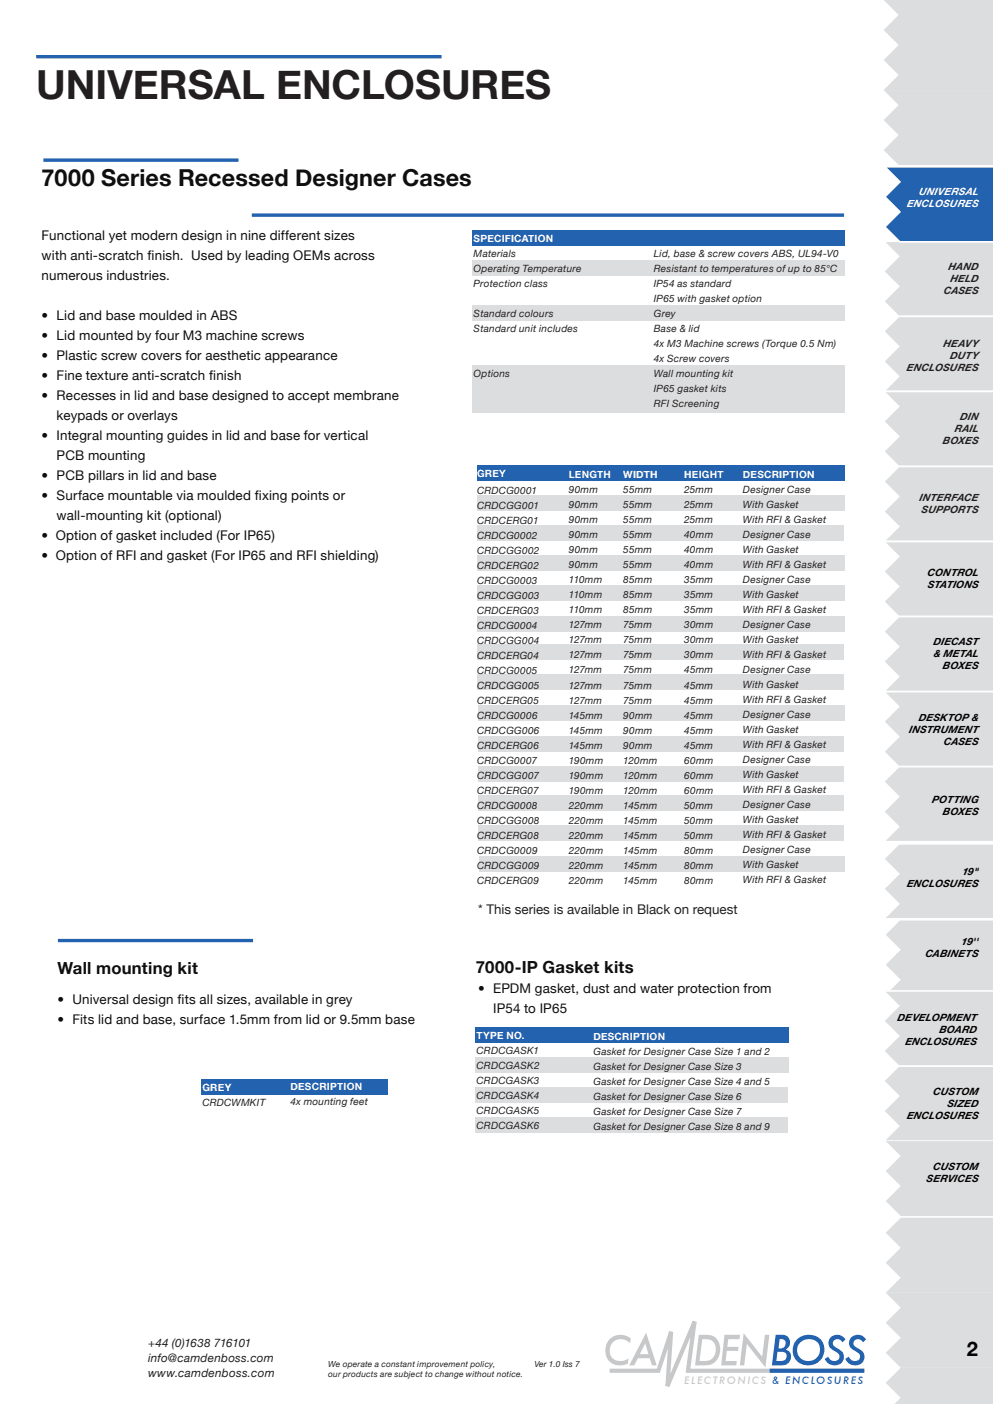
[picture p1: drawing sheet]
<svg xmlns="http://www.w3.org/2000/svg" width="210mm" height="297mm" viewBox="0 0 210 297" stroke-linecap="round" stroke-linejoin="round" font-family="sans-serif">
<defs><g id="words">
<text font-size="8.5" fill="#231f20" x="7.7" y="21">UNIVERSAL ENCLOSURES</text>
<text font-size="4.9" fill="#0f0f0f" x="8.8" y="39.4">7000 Series Recessed Designer Cases</text>
<text font-size="4.2" x="204.5" y="286.7">2</text>
<g font-size="3.5" fill="#0f0f0f">
<text x="12.1" y="206.1">Wall mounting kit</text>
<text x="100.6" y="205.8">7000-IP Gasket kits</text>
</g>
<g font-size="2.8" fill="#0f0f0f">
<text x="8.8" y="50.7">Functional yet modern design in nine different sizes</text>
<text x="8.8" y="54.9">with anti-scratch finish. Used by leading OEMs across</text>
<text x="8.8" y="59.2">numerous industries.</text>
<text x="8.8" y="67.6">• Lid and base moulded in ABS</text>
<text x="8.8" y="71.9">• Lid mounted by four M3 machine screws</text>
<text x="8.8" y="76.1">• Plastic screw covers for aesthetic appearance</text>
<text x="8.8" y="80.3">• Fine texture anti-scratch finish</text>
<text x="8.8" y="84.6">• Recesses in lid and base designed to accept membrane</text>
<text x="12" y="88.8">keypads or overlays</text>
<text x="8.8" y="93">• Integral mounting guides in lid and base for vertical</text>
<text x="8.8" y="101.5">• PCB pillars in lid and base</text>
<text x="12" y="97.3">PCB mounting</text>
<text x="8.8" y="105.7">• Surface mountable via moulded fixing points or</text>
<text x="12" y="110">wall-mounting kit (optional)</text>
<text x="8.8" y="114.2">• Option of gasket included (For IP65)</text>
<text x="8.8" y="118.4">• Option of RFI and gasket (For IP65 and RFI shielding)</text>
<text x="12.1" y="212.5">• Universal design fits all sizes, available in grey</text>
<text x="101.1" y="210.1">• EPDM gasket, dust and water protection from</text>
<text x="104.3" y="214.3">IP54 to IP65</text>
<text x="12.1" y="216.7">• Fits lid and base, surface 1.5mm from lid or 9.5mm base</text>
</g>
<text font-size="2.8" fill="#231f20" x="101.1" y="193.4">* This series is available in Black on request</text>
<g font-size="2.5" fill="#231f20">
<text x="31.3" y="284.9">+44 (0)1638 716101</text>
<text x="31.3" y="288.1">info@camdenboss.com</text>
<text x="31.3" y="291.3">www.camdenboss.com</text>
</g>
<g font-size="2.2" fill="#fff">
<text x="194.3" y="41.2">un vers</text>
<text x="195.9" y="41.2">i</text>
<text x="202.7" y="41.2">a</text>
<text x="205.7" y="41.2">l</text>
<text x="191.7" y="43.8">En</text>
<text x="193.2" y="43.8">c</text>
<text x="196.5" y="43.8">losure</text>
<text x="204.1" y="43.8">s</text>
</g>
<g font-size="2.2" fill="#231f20">
<text x="200.5" y="57">ha</text>
<text x="200.9" y="59.6">held</text>
<text x="202.2" y="57">n</text>
<text x="205.3" y="57">d</text>
<text x="199.5" y="62.1">c</text>
<text x="199.5" y="62.1">a</text>
<text x="199.5" y="62.1">s</text>
<text x="199.5" y="62.1">e</text>
<text x="199.5" y="73.3">he</text>
<text x="200.8" y="75.9">duty</text>
<text x="201.1" y="73.3">a</text>
<text x="204" y="73.3">vy</text>
<text x="191.7" y="78.4">e</text>
<text x="191.7" y="78.4">n</text>
<text x="191.7" y="78.4">c</text>
<text x="196.5" y="78.4">losure</text>
<text x="204.1" y="78.4">s</text>
<text x="203" y="88.8">DIN</text>
<text x="199.4" y="93.9">Boxe</text>
<text x="201.8" y="91.3">R</text>
<text x="201.8" y="91.3">a</text>
<text x="201.8" y="91.3">i</text>
<text x="204.1" y="93.9">s</text>
<text x="205.7" y="91.3">l</text>
<text x="194.4" y="106">In</text>
<text x="195.1" y="106">t</text>
<text x="195.1" y="106">e</text>
<text x="199.5" y="106">rfa</text>
<text x="202.4" y="106">c</text>
<text x="202.4" y="106">e</text>
<text x="194.8" y="108.6">support</text>
<text x="204.1" y="108.6">s</text>
</g>
<g font-size="2.2">
<text x="196.1" y="121.8">con</text>
<text x="196.1" y="124.4">stati</text>
<text x="199.4" y="121.8">t</text>
<text x="202.2" y="124.4">on</text>
<text x="202.4" y="121.8">rol</text>
<text x="203.9" y="124.4">s</text>
<text x="197.3" y="136.4">di</text>
<text x="198.9" y="136.4">e</text>
<text x="198.9" y="136.4">c</text>
<text x="198.9" y="136.4">a</text>
<text x="198.9" y="136.4">s</text>
<text x="198.9" y="136.4">t</text>
<text x="197.4" y="139">&amp; me</text>
<text x="199.4" y="141.5">boxe</text>
<text x="201.5" y="139">t</text>
<text x="201.5" y="139">a</text>
<text x="204.1" y="141.5">s</text>
<text x="205.7" y="139">l</text>
<text x="192.2" y="155">In</text>
<text x="192.9" y="155">s</text>
<text x="192.9" y="155">t</text>
<text x="194.2" y="152.5">D</text>
<text x="194.2" y="152.5">e</text>
<text x="194.2" y="152.5">s</text>
<text x="197.3" y="155">rume</text>
<text x="198.8" y="152.5">ktop &amp;</text>
<text x="202.5" y="155">n</text>
<text x="202.5" y="155">t</text>
<text x="199.5" y="157.6">c</text>
<text x="199.5" y="157.6">a</text>
<text x="199.5" y="157.6">s</text>
<text x="199.5" y="157.6">e</text>
<text x="197.1" y="169.8">Pot</text>
<text x="199.4" y="172.3">Boxe</text>
<text x="200.2" y="169.8">t</text>
<text x="200.2" y="169.8">i</text>
<text x="200.2" y="169.8">n</text>
<text x="204.1" y="172.3">s</text>
<text x="205.3" y="169.8">g</text>
<text x="203.5" y="185.2">19&quot;</text>
<text x="191.7" y="187.7">ENCL</text>
<text x="196.5" y="187.7">O</text>
<text x="199.4" y="187.7">SU</text>
<text x="200.8" y="187.7">R</text>
<text x="204.1" y="187.7">ES</text>
<text x="195.6" y="202.5">CABINETS</text>
<text x="203.3" y="200">19''</text>
<text x="189.8" y="216">DEVEL</text>
<text x="191.4" y="221.1">ENCL</text>
<text x="195.7" y="216">O</text>
<text x="195.7" y="216">P</text>
<text x="195.7" y="216">M</text>
<text x="196.1" y="221.1">O</text>
<text x="198.6" y="218.6">BOAR</text>
<text x="199" y="221.1">SU</text>
<text x="200.5" y="221.1">R</text>
<text x="202.1" y="216">ENT</text>
<text x="203.4" y="218.6">D</text>
<text x="203.7" y="221.1">ES</text>
<text x="197.3" y="231.7">cus om</text>
<text x="200.5" y="231.7">t</text>
<text x="191.7" y="236.8">e</text>
<text x="191.7" y="236.8">n</text>
<text x="191.7" y="236.8">c</text>
<text x="196.5" y="236.8">losure</text>
<text x="200.3" y="234.2">si zed</text>
<text x="204.1" y="236.8">s</text>
<text x="195.9" y="250.1">Servi</text>
<text x="197.3" y="247.6">Cus om</text>
<text x="200.5" y="247.6">t</text>
<text x="201.8" y="250.1">c</text>
<text x="201.8" y="250.1">e</text>
<text x="201.8" y="250.1">s</text>
</g>
<g font-size="2.1" fill="#fff">
<text x="100.2" y="51.2">Spe</text>
<text x="103.1" y="51.2">c</text>
<text x="103.1" y="51.2">i</text>
<text x="106.8" y="51.2">fi</text>
<text x="108.1" y="51.2">c</text>
<text x="108.1" y="51.2">a</text>
<text x="111.7" y="51.2">ti</text>
<text x="113.1" y="51.2">o</text>
<text x="113.1" y="51.2">n</text>
<text x="100.9" y="101">Gr</text>
<text x="102.5" y="101">e</text>
<text x="105.6" y="101">y</text>
<text x="120.3" y="101.2">Le</text>
<text x="121.6" y="101.2">n</text>
<text x="121.6" y="101.2">g</text>
<text x="126.3" y="101.2">th</text>
<text x="131.8" y="101.2">wi th</text>
<text x="133.9" y="101.2">d</text>
<text x="144.7" y="101.2">H</text>
<text x="144.7" y="101.2">e</text>
<text x="144.7" y="101.2">i</text>
<text x="144.7" y="101.2">g</text>
<text x="150.1" y="101.2">ht</text>
<text x="157.1" y="101.1">De</text>
<text x="158.7" y="101.1">s</text>
<text x="158.7" y="101.1">c</text>
<text x="158.7" y="101.1">r</text>
<text x="158.7" y="101.1">i</text>
<text x="165.5" y="101.1">pti</text>
<text x="168.3" y="101.1">o</text>
<text x="168.3" y="101.1">n</text>
<text x="100.8" y="219.8">type n</text>
<text x="107.1" y="219.8">o</text>
<text x="110.4" y="219.8">.</text>
<text x="125.5" y="219.9">De</text>
<text x="127.1" y="219.9">s</text>
<text x="127.1" y="219.9">c</text>
<text x="127.1" y="219.9">r</text>
<text x="127.1" y="219.9">i</text>
<text x="133.9" y="219.9">pti</text>
<text x="136.7" y="219.9">o</text>
<text x="136.7" y="219.9">n</text>
<text x="42.8" y="230.8">Gr</text>
<text x="44.5" y="230.8">e</text>
<text x="47.5" y="230.8">y</text>
<text x="61.4" y="230.6">d</text>
<text x="61.4" y="230.6">e</text>
<text x="61.4" y="230.6">s</text>
<text x="61.4" y="230.6">c</text>
<text x="61.4" y="230.6">r</text>
<text x="61.4" y="230.6">i</text>
<text x="69.8" y="230.6">pti</text>
<text x="72.7" y="230.6">o</text>
<text x="72.7" y="230.6">n</text>
</g>
<g font-size="2.1" fill="#231f20">
<text x="100.2" y="54.4">Materials</text>
<text x="100.2" y="57.5">Operating Temperature</text>
<text x="138.3" y="54.3">Lid, base &amp; screw covers ABS, UL94-V0</text>
<text x="138.3" y="57.5">Resistant to temperatures of up to 85°C</text>
<text x="100.2" y="60.7">Protection class</text>
<text x="138.3" y="60.7">IP54 as standard</text>
<text x="138.3" y="63.9">IP65 with gasket option</text>
<text x="100.2" y="67.1">Standard colours</text>
<text x="100.2" y="70.2">Standard unit includes</text>
<text x="138.3" y="67">Grey</text>
<text x="138.3" y="70.2">Base &amp; lid</text>
<text x="138.3" y="73.4">4x M3 Machine screws (Torque 0.5 Nm)</text>
<text x="138.3" y="76.6">4x Screw covers</text>
<text x="100.2" y="79.8">Options</text>
<text x="138.3" y="79.7">Wall mounting kit</text>
<text x="138.3" y="82.9">IP65 gasket kits</text>
<text x="138.3" y="86.1">RFI Screening</text>
<text x="100.9" y="104.4">CRDCG0001</text>
<text x="100.9" y="107.6">CRDCGG001</text>
<text x="120.3" y="104.4">90mm</text>
<text x="120.3" y="107.5">90mm</text>
<text x="131.8" y="104.4">55mm</text>
<text x="131.8" y="107.5">55mm</text>
<text x="144.7" y="104.4">25mm</text>
<text x="144.7" y="107.5">25mm</text>
<text x="157.1" y="104.3">Designer Case</text>
<text x="157.1" y="107.4">With Gasket</text>
<text x="100.9" y="110.8">CRDCERG01</text>
<text x="100.9" y="114">CRDCG0002</text>
<text x="120.3" y="110.7">90mm</text>
<text x="120.3" y="113.9">90mm</text>
<text x="131.8" y="110.7">55mm</text>
<text x="131.8" y="113.9">55mm</text>
<text x="144.7" y="110.7">25mm</text>
<text x="144.7" y="113.9">40mm</text>
<text x="157.1" y="110.6">With RFI &amp; Gasket</text>
<text x="157.1" y="113.8">Designer Case</text>
<text x="100.9" y="117.1">CRDCGG002</text>
<text x="120.3" y="117.1">90mm</text>
<text x="131.8" y="117.1">55mm</text>
<text x="144.7" y="117.1">40mm</text>
<text x="157.1" y="117">With Gasket</text>
<text x="100.9" y="120.3">CRDCERG02</text>
<text x="100.9" y="123.5">CRDCG0003</text>
<text x="120.3" y="120.2">90mm</text>
<text x="120.3" y="123.4">110mm</text>
<text x="131.8" y="120.2">55mm</text>
<text x="131.8" y="123.4">85mm</text>
<text x="144.7" y="120.2">40mm</text>
<text x="144.7" y="123.4">35mm</text>
<text x="157.1" y="120.1">With RFI &amp; Gasket</text>
<text x="157.1" y="123.3">Designer Case</text>
<text x="100.9" y="126.7">CRDCGG003</text>
<text x="100.9" y="129.8">CRDCERG03</text>
<text x="120.3" y="126.6">110mm</text>
<text x="120.3" y="129.8">110mm</text>
<text x="131.8" y="126.6">85mm</text>
<text x="131.8" y="129.8">85mm</text>
<text x="144.7" y="126.6">35mm</text>
<text x="144.7" y="129.8">35mm</text>
<text x="157.1" y="126.5">With Gasket</text>
<text x="157.1" y="129.7">With RFI &amp; Gasket</text>
<text x="100.9" y="133">CRDCG0004</text>
<text x="100.9" y="136.2">CRDCGG004</text>
<text x="120.3" y="132.9">127mm</text>
<text x="120.3" y="136.1">127mm</text>
<text x="131.8" y="132.9">75mm</text>
<text x="131.8" y="136.1">75mm</text>
<text x="144.7" y="132.9">30mm</text>
<text x="144.7" y="136.1">30mm</text>
<text x="157.1" y="132.8">Designer Case</text>
<text x="157.1" y="136">With Gasket</text>
<text x="100.9" y="139.4">CRDCERG04</text>
<text x="100.9" y="142.5">CRDCG0005</text>
<text x="120.3" y="139.3">127mm</text>
<text x="120.3" y="142.5">127mm</text>
<text x="131.8" y="139.3">75mm</text>
<text x="131.8" y="142.5">75mm</text>
<text x="144.7" y="139.3">30mm</text>
<text x="144.7" y="142.5">45mm</text>
<text x="157.1" y="139.2">With RFI &amp; Gasket</text>
<text x="157.1" y="142.4">Designer Case</text>
<text x="100.9" y="145.7">CRDCGG005</text>
<text x="100.9" y="148.9">CRDCERG05</text>
<text x="120.3" y="145.6">127mm</text>
<text x="120.3" y="148.8">127mm</text>
<text x="131.8" y="145.6">75mm</text>
<text x="131.8" y="148.8">75mm</text>
<text x="144.7" y="145.6">45mm</text>
<text x="144.7" y="148.8">45mm</text>
<text x="157.1" y="145.5">With Gasket</text>
<text x="157.1" y="148.7">With RFI &amp; Gasket</text>
<text x="100.9" y="152.1">CRDCG0006</text>
<text x="100.9" y="155.2">CRDCGG006</text>
<text x="120.3" y="152">145mm</text>
<text x="120.3" y="155.2">145mm</text>
<text x="131.8" y="152">90mm</text>
<text x="131.8" y="155.2">90mm</text>
<text x="144.7" y="152">45mm</text>
<text x="144.7" y="155.2">45mm</text>
<text x="157.1" y="151.9">Designer Case</text>
<text x="157.1" y="155.1">With Gasket</text>
<text x="100.9" y="158.4">CRDCERG06</text>
<text x="100.9" y="161.6">CRDCG0007</text>
<text x="120.3" y="158.3">145mm</text>
<text x="120.3" y="161.5">190mm</text>
<text x="131.8" y="158.3">90mm</text>
<text x="131.8" y="161.5">120mm</text>
<text x="144.7" y="158.3">45mm</text>
<text x="144.7" y="161.5">60mm</text>
<text x="157.1" y="158.2">With RFI &amp; Gasket</text>
<text x="157.1" y="161.4">Designer Case</text>
<text x="100.9" y="164.8">CRDCGG007</text>
<text x="100.9" y="167.9">CRDCERG07</text>
<text x="120.3" y="164.7">190mm</text>
<text x="120.3" y="167.9">190mm</text>
<text x="131.8" y="164.7">120mm</text>
<text x="131.8" y="167.9">120mm</text>
<text x="144.7" y="164.7">60mm</text>
<text x="144.7" y="167.9">60mm</text>
<text x="157.1" y="164.6">With Gasket</text>
<text x="157.1" y="167.8">With RFI &amp; Gasket</text>
<text x="100.9" y="171.1">CRDCG0008</text>
<text x="120.3" y="171">220mm</text>
<text x="131.8" y="171">145mm</text>
<text x="144.7" y="171">50mm</text>
<text x="157.1" y="170.9">Designer Case</text>
<text x="100.9" y="174.3">CRDCGG008</text>
<text x="100.9" y="177.5">CRDCERG08</text>
<text x="120.3" y="174.2">220mm</text>
<text x="120.3" y="177.4">220mm</text>
<text x="131.8" y="174.2">145mm</text>
<text x="131.8" y="177.4">145mm</text>
<text x="144.7" y="174.2">50mm</text>
<text x="144.7" y="177.4">50mm</text>
<text x="157.1" y="174.1">With Gasket</text>
<text x="157.1" y="177.3">With RFI &amp; Gasket</text>
<text x="100.9" y="180.6">CRDCG0009</text>
<text x="100.9" y="183.8">CRDCGG009</text>
<text x="120.3" y="180.6">220mm</text>
<text x="120.3" y="183.7">220mm</text>
<text x="131.8" y="180.6">145mm</text>
<text x="131.8" y="183.7">145mm</text>
<text x="144.7" y="180.6">80mm</text>
<text x="144.7" y="183.7">80mm</text>
<text x="157.1" y="180.5">Designer Case</text>
<text x="157.1" y="183.6">With Gasket</text>
<text x="100.9" y="187">CRDCERG09</text>
<text x="120.3" y="186.9">220mm</text>
<text x="131.8" y="186.9">145mm</text>
<text x="144.7" y="186.9">80mm</text>
<text x="157.1" y="186.8">With RFI &amp; Gasket</text>
<text x="100.8" y="223">CRDCGASK1</text>
<text x="100.8" y="226.2">CRDCGASK2</text>
<text x="125.5" y="223.1">Gasket for Designer Case Size 1 and 2</text>
<text x="125.5" y="226.2">Gasket for Designer Case Size 3</text>
<text x="42.8" y="234">CRDCWMKIT</text>
<text x="61.4" y="233.8">4x mounting feet</text>
<text x="100.8" y="229.4">CRDCGASK3</text>
<text x="100.8" y="232.5">CRDCGASK4</text>
<text x="125.5" y="229.4">Gasket for Designer Case Size 4 and 5</text>
<text x="125.5" y="232.6">Gasket for Designer Case Size 6</text>
<text x="100.8" y="235.7">CRDCGASK5</text>
<text x="100.8" y="238.9">CRDCGASK6</text>
<text x="125.5" y="235.8">Gasket for Designer Case Size 7</text>
<text x="125.5" y="238.9">Gasket for Designer Case Size 8 and 9</text>
</g>
<text font-size="2.1" fill="#c7c8ca" x="144.7" y="292.7">ELEC TRON IC S &amp; ENC LOSURES</text>
<g font-size="1.8" fill="#231f20">
<text x="69.4" y="289.2">We operate a constant improvement policy,</text>
<text x="69.4" y="291.3">our products are subject to change without notice.</text>
<text x="113" y="289.2">Ver 1.0 Iss 7</text>
</g>
</g></defs>
<path d="M186.9 51.1h23.1v15.8h-20l-3.1-3.1 3.1-3.2-3.1-3.2 3.1-3.2z" fill="#dcdddf"/>
<path d="M210.1 51.1h-23.2l3.1 3.1-3.1 3.2 3.1 3.2-3.1 3.2 3.1 3.1h20.1" fill="none" stroke="#fff" stroke-width=".35"/>
<path d="M186.9 70.1l3.1-3.2h20v15.9h-23.1l3.1-3.2-3.1-3.1 3.1-3.2z" fill="#dcdddf"/>
<path d="M210.1 66.9h-20.1l-3.1 3.2 3.1 3.2-3.1 3.2 3.1 3.1-3.1 3.2h23.2" fill="none" stroke="#fff" stroke-width=".35"/>
<path d="M186.9 82.8h23.1v15.9h-20l-3.1-3.2 3.1-3.2-3.1-3.1 3.1-3.2z" fill="#dcdddf"/>
<path d="M210.1 82.8h-23.2l3.1 3.2-3.1 3.2 3.1 3.1-3.1 3.2 3.1 3.2h20.1" fill="none" stroke="#fff" stroke-width=".35"/>
<path d="M186.9 101.9l3.1-3.2h20v15.9h-23.1l3.1-3.2-3.1-3.2 3.1-3.2z" fill="#dcdddf"/>
<path d="M210.1 98.7h-20.1l-3.1 3.2 3.1 3.1-3.1 3.2 3.1 3.2-3.1 3.2h23.2" fill="none" stroke="#fff" stroke-width=".35"/>
<path d="M186.9 114.6h23.1v15.8h-20l-3.1-3.1 3.1-3.2-3.1-3.2 3.1-3.2z" fill="#dcdddf"/>
<path d="M210.1 114.6h-23.2l3.1 3.1-3.1 3.2 3.1 3.2-3.1 3.2 3.1 3.1h20.1" fill="none" stroke="#fff" stroke-width=".35"/>
<path d="M186.9 133.6l3.1-3.2h20v15.9h-23.1l3.1-3.2-3.1-3.1 3.1-3.2z" fill="#dcdddf"/>
<path d="M210.1 130.4h-20.1l-3.1 3.2 3.1 3.2-3.1 3.2 3.1 3.1-3.1 3.2h23.2" fill="none" stroke="#fff" stroke-width=".35"/>
<path d="M186.9 146.3h23.1v15.9h-20l-3.1-3.2 3.1-3.2-3.1-3.1 3.1-3.2z" fill="#dcdddf"/>
<path d="M210.1 146.3h-23.2l3.1 3.2-3.1 3.2 3.1 3.1-3.1 3.2 3.1 3.2h20.1" fill="none" stroke="#fff" stroke-width=".35"/>
<path d="M186.9 165.4l3.1-3.2h20v15.9h-23.1l3.1-3.2-3.1-3.2 3.1-3.2z" fill="#dcdddf"/>
<path d="M210.1 162.2h-20.1l-3.1 3.2 3.1 3.1-3.1 3.2 3.1 3.2-3.1 3.2h23.2" fill="none" stroke="#fff" stroke-width=".35"/>
<path d="M187.1 35.3h22.9v15.9h-19.7l-3.2-3.2 3.2-3.2-3.2-3.2 3.2-3.1z" fill="#2362af"/>
<path d="M210.1 35.3h-23l3.2 3.2-3.2 3.1 3.2 3.2-3.2 3.2 3.2 3.2h19.8" fill="none" stroke="#fff" stroke-width=".35"/>
<path d="M186.9 181.7l3.2-3.2h19.9v15.9h-23.1l3.2-3.2-3.2-3.2 3.2-3.1z" fill="#dcdddf"/>
<path d="M210.1 178.5h-20l-3.2 3.2 3.2 3.2-3.2 3.1 3.2 3.2-3.2 3.2h23.2" fill="none" stroke="#fff" stroke-width=".35"/>
<path d="M187.1 197.7l3.1-3.1h19.8v15.8h-22.9l3.1-3.1-3.1-3.2 3.1-3.2z" fill="#dcdddf"/>
<path d="M210.1 194.6h-19.9l-3.1 3.1 3.1 3.2-3.1 3.2 3.1 3.2-3.1 3.1h23" fill="none" stroke="#fff" stroke-width=".35"/>
<path d="M186.9 228.7l3.1-3.2h20v15.9h-23.1l3.1-3.2-3.1-3.2 3.1-3.1z" fill="#dcdddf"/>
<path d="M210.1 225.5h-20.1l-3.1 3.2 3.1 3.2-3.1 3.1 3.1 3.2-3.1 3.2h23.2" fill="none" stroke="#fff" stroke-width=".35"/>
<g fill="#dcdddf">
<path d="M187.3 241.4h22.7v15.9h-19.5l-3.2-3.2 3.2-3.2-3.2-3.2 3.2-3.1z"/>
<path d="M187.3 260.8l3.2-3.2h19.5v15.9h-22.7l3.2-3.2-3.2-3.2 3.2-3.1z"/>
<path d="M187.3 273.5h22.7v15.8h-19.5l-3.2-3.1 3.2-3.2-3.2-3.2 3.2-3.2z"/>
<path d="M187.3 292.5l3.2-3.2h19.5v7.7h-20.8l1.3-1.3z"/>
<path d="M186.9 209.6h23.1v15.9h-20l-3.1-3.2 3.1-3.1-3.1-3.2 3.1-3.2z"/>
</g>
<path d="M210.1 209.6h-23.2l3.1 3.2-3.1 3.2 3.1 3.2-3.1 3.1 3.1 3.2h20.1" fill="none" stroke="#fff" stroke-width=".35"/>
<g fill="#dcdddf">
<path d="M186.9 6.4l3.1-3.2h20v15.9h-23.1l3.1-3.2-3.1-3.2 3.1-3.2z"/>
<path d="M186.9 19.1h23.1v15.8h-20l-3.1-3.1 3.1-3.2-3.1-3.2 3.1-3.2z"/>
<path d="M186.9 0h23.1v3.2h-20z"/>
</g>
<g fill="none" stroke="#fff" stroke-width=".21">
<path d="M8.2 14.9h1.4v3.8a1.25 1.25 0 0 0 1.2 1.3 1.25 1.25 0 0 0 1.2-1.3v-3.8h1.4v3.8a2.35 2.35 0 0 1-3.1 2.4 2.14 2.14 0 0 1-2.1-2.4zM14.5 14.9h1.3l2.6 4.1v-4.1h1.2v6.1h-1.3l-2.5-4.1v4.1h-1.3zM20.8 14.9h1.3v6.1h-1.3zM22.7 14.9h1.3l1.4 4.3 1.4-4.3h1.3l-2 6.1h-1.5zM28.7 14.9h4.5v1.1h-3.2v1.3h2.9v1.1h-2.9v1.4h3.3v1.2h-4.6zM34.2 14.9h3.2a1.68 1.68 0 0 1 1.8 1.3 1.68 1.68 0 0 1-.9 1.9 1.91 1.91 0 0 1 .9 2.2l.2 .7h-1.3l-.1-.5a2.36 2.36 0 0 0-.6-1.8l-1.9-.1v2.4h-1.3zM35.5 15.9h1.5a.85 .85 0 0 1 .9 .9 .85 .85 0 0 1-.9 .8h-1.5zM40.6 15.4a2.73 2.73 0 0 1 4.1 .7l.1 .6h-1.3a1.1 1.1 0 0 0-1-.9 1.1 1.1 0 0 0-1.1 .7 1.1 1.1 0 0 0 1.1 .7l.3 .1a1.93 1.93 0 0 1 1.9 2.9 3 3 0 0 1-4.6-.3l-.2-1h1.3a1.38 1.38 0 0 0 1 1.2 1.38 1.38 0 0 0 1.5-.6 1 1 0 0 0-1.1-1l-.7-.2a1.72 1.72 0 0 1-1.6-1 1.72 1.72 0 0 1 .3-1.9zM47.4 14.9h1.4l2.2 6.1h-1.4l-.4-1.4h-2.3l-.4 1.4h-1.4zM48.1 16.4l.7 2.2h-1.5zM51.6 14.9h1.3v4.9h3v1.2h-4.3zM59 14.9h4.5v1.1h-3.2v1.3h2.9v1.1h-2.9v1.4h3.2v1.2h-4.5z"/>
<path d="M64.5 14.9h1.3l2.5 4.1v-4.1h1.3v6.1h-1.4l-2.5-4.1v4.1h-1.2zM71.4 15.5a2.75 2.75 0 0 1 4.6 1.4h-1.3a1.49 1.49 0 0 0-1.6-1 1.49 1.49 0 0 0-1.3 1.5 1.82 1.82 0 0 0 .3 1.9 1.82 1.82 0 0 0 1.9 .6l.5-.5 .3-.8h1.3a2.82 2.82 0 0 1-3 2.5 2.82 2.82 0 0 1-2.6-2.8 3.4 3.4 0 0 1 .9-2.8zM76.9 14.9h1.4v4.9h2.9v1.2h-4.3zM82.5 15.5a3.1 3.1 0 0 1 3.8-.2 3.1 3.1 0 0 1 1.1 3.6 3 3 0 0 1-3.9 2 3 3 0 0 1-1.9-3.9l.4-.8zM83.4 16.3a1.67 1.67 0 0 1 2-.2 1.67 1.67 0 0 1 .7 1.9 1.68 1.68 0 0 1-1.6 2 1.68 1.68 0 0 1-1.6-2l.1-1.1zM88.7 15.4a2.73 2.73 0 0 1 4.1 .7l.1 .6h-1.3a1.1 1.1 0 0 0-1-.9 1.1 1.1 0 0 0-1.1 .7 1.1 1.1 0 0 0 1.1 .7l.3 .1a1.93 1.93 0 0 1 1.9 2.9 3 3 0 0 1-4.6-.3l-.2-1h1.3a1.38 1.38 0 0 0 1 1.2 1.38 1.38 0 0 0 1.5-.6 1 1 0 0 0-1.2-1l-.6-.2a1.72 1.72 0 0 1-1.6-1 1.72 1.72 0 0 1 .3-1.9zM93.8 14.9h1.4v3.8a1.25 1.25 0 0 0 1.2 1.3 1.25 1.25 0 0 0 1.3-1.3v-3.8h1.3v3.8a2.35 2.35 0 0 1-3 2.4 2.14 2.14 0 0 1-2.2-2.4zM100.1 14.9h3.3a1.68 1.68 0 0 1 1.7 1.3 1.68 1.68 0 0 1-.9 1.9 1.91 1.91 0 0 1 .9 2.2l.2 .7h-1.3l-.1-.5a2.36 2.36 0 0 0-.6-1.8l-1.8-.1v2.4h-1.4zM101.5 15.9h1.4a.85 .85 0 0 1 .9 .9 .85 .85 0 0 1-.9 .8h-1.4zM106.2 14.9h4.5v1.1h-3.2v1.3h3v1.1h-3v1.4h3.3v1.2h-4.6zM112 15.4a2.73 2.73 0 0 1 4.1 .7l.1 .6h-1.3a1.1 1.1 0 0 0-1-.9 1.1 1.1 0 0 0-1.1 .7 1.1 1.1 0 0 0 1.1 .7l.4 .1a1.93 1.93 0 0 1 1.8 2.9 3 3 0 0 1-4.6-.3l-.2-1h1.3a1.38 1.38 0 0 0 1 1.2 1.38 1.38 0 0 0 1.5-.6 1 1 0 0 0-1.1-1l-.7-.2a1.72 1.72 0 0 1-1.6-1 1.72 1.72 0 0 1 .3-1.9z"/>
</g>
<path d="M7.7 12h85.7" fill="none" stroke="#2362af" stroke-width=".71" stroke-linecap="butt"/>
<path d="M128.9 290h10.3l2.7-8.3-.7 11.5 5.7-13.6-1.4 10.4h17.3" fill="none" stroke="#c7c8ca" stroke-width=".88" stroke-linecap="butt"/>
<path d="M162.8 290h20" fill="none" stroke="#2362af" stroke-width=".88" stroke-linecap="butt"/>
<g fill="#c7c8ca">
<path d="M128.9 283.3a3.4 3.4 0 0 1 4.5-.2l-.1 1a2.41 2.41 0 0 0-3.8-.1 2.41 2.41 0 0 0 .6 3.7 2.79 2.79 0 0 0 2.8-.4l-.1 1.2a3.2 3.2 0 0 1-3.9-.5 3.2 3.2 0 0 1-.6-3.8z"/>
<path d="M153.2 282.4h3.3l-.1 .9h-2.4l-.2 1.6h2.4l-.1 .9h-2.4l-.3 2.1h2.4l-.1 .9h-3.2z"/>
<path d="M157.3 282l3.9 5 .6-4.6h.9l-.8 6.9-4-5-.5 4.5h-.9z"/>
<path d="M136.6 281.9l2.3 6.9h-1l-.5-1.5h-2.5l-.8 1.5h-1zM136.4 284.2l-1.1 2.3h1.8z"/>
<path d="M147.8 282.4h1.3a2.84 2.84 0 0 1 3.2 3.4 3.1 3.1 0 0 1-3.7 3h-1.6zM148.5 283.3l-.6 4.6a3.1 3.1 0 0 0 2.9-.7 2.33 2.33 0 0 0-1-3.9z"/>
</g>
<g fill="#2362af">
<path d="M175.7 282.9a2.03 2.03 0 0 1 3.1 .4l-.6 .6a1.02 1.02 0 0 0-1.3-.6 1.02 1.02 0 0 0-.7 1.2l.5 .5a2.24 2.24 0 0 1 1.7 2.4 2.17 2.17 0 0 1-2 1.4 2.17 2.17 0 0 1-2-1.3l.7-.5a1.29 1.29 0 0 0 1.1 .9 1.29 1.29 0 0 0 1.3-.7 1.65 1.65 0 0 0-1.3-1.6 1.67 1.67 0 0 1-.5-2.7z"/>
<path d="M180.1 282.9a2.03 2.03 0 0 1 3.1 .4l-.7 .6a1.02 1.02 0 0 0-1.3-.6 1.02 1.02 0 0 0-.6 1.2l.5 .5a2.24 2.24 0 0 1 1.7 2.4 2.17 2.17 0 0 1-2 1.4 2.17 2.17 0 0 1-2-1.3l.7-.5a1.29 1.29 0 0 0 1.1 .9 1.29 1.29 0 0 0 1.3-.7 1.65 1.65 0 0 0-1.4-1.6 1.67 1.67 0 0 1-.4-2.7z"/>
<path d="M164 282.4h1.2a1.64 1.64 0 0 1 1.8 1.1 1.64 1.64 0 0 1-.9 2 1.71 1.71 0 0 1 1.2 1.6 1.71 1.71 0 0 1-1.2 1.6l-2.9 .1zM164.4 286l-.2 1.9h.7a1.05 1.05 0 0 0 1.3-.5 1.05 1.05 0 0 0-.3-1.3zM164.9 283.3l-.3 2a1.08 1.08 0 0 0 1.4-.6 1.08 1.08 0 0 0-.4-1.4z"/>
<path d="M168.6 283.3a3.4 3.4 0 0 1 3.6-.8 3.4 3.4 0 0 1 2.1 3 3.4 3.4 0 0 1-3 3.3 3.4 3.4 0 0 1-3.6-2.6 3.2 3.2 0 0 1 .9-2.9zM169.3 283.9a2.4 2.4 0 0 0 1.1 4 2.4 2.4 0 0 0 3-2.8 2.44 2.44 0 0 0-4.1-1.2z"/>
</g>
<g fill="#dcdddf">
<path d="M100.9 130.4h77.6v3.2h-77.6z"/>
<path d="M101.2 181.1h77.4v3.2h-77.4z"/>
<path d="M101.1 174.6h77.4v3.2h-77.4z"/>
<path d="M101.1 168.3h77.4v3.1h-77.4z"/>
<path d="M101.1 162h77.4v3.2h-77.4z"/>
<path d="M101.1 149.3h77.4v3.2h-77.4z"/>
<path d="M100.9 142.8h77.6v3.1h-77.6z"/>
<path d="M101.1 155.7h77.4v3.2h-77.4z"/>
<path d="M100.9 136.4h77.6v3.2h-77.6z"/>
<path d="M99.8 64.6h78.7v3.1h-78.7z"/>
</g>
<path d="M9.2 33.9h41.2M53.3 45.5h125.2" fill="none" stroke="#2362af" stroke-width=".71" stroke-linecap="butt"/>
<g fill="#dcdddf">
<path d="M100.9 123.8h77.6v3.2h-77.6z"/>
<path d="M100.9 104.8h77.6v3.1h-77.6z"/>
<path d="M100.9 111.1h77.6v3.2h-77.6z"/>
<path d="M100.9 117.5h77.6v3.1h-77.6z"/>
</g>
<path d="M100.9 98.4h77.6v3.2h-77.6z" fill="#2362af"/>
<g fill="#dcdddf">
<path d="M99.8 77.3h78.7v10h-78.7z"/>
<path d="M99.8 55h78.7v3.2h-78.7z"/>
</g>
<path d="M99.8 48.7h78.7v3.2h-78.7z" fill="#2362af"/>
<path d="M12.2 199h41.3" fill="none" stroke="#2362af" stroke-width=".71" stroke-linecap="butt"/>
<g fill="#2362af">
<path d="M42.4 228.3h39.6v3.1h-39.6z"/>
<path d="M0 37.8h1.8z"/>
</g>
<path d="M-.1 37.8h1.9l-1.9 .1" fill="none" stroke="#fff" stroke-width=".35"/>
<g fill="#dcdddf">
<path d="M100.4 223.7h66.3v3.1h-66.3z"/>
<path d="M100.4 230h66.1v3.2h-66.1z"/>
<path d="M100.4 236.4h66.1v3.1h-66.1z"/>
</g>
<path d="M100.4 217.3h66.3v3.2h-66.3z" fill="#2362af"/>
<use href="#words"/>
</svg>
